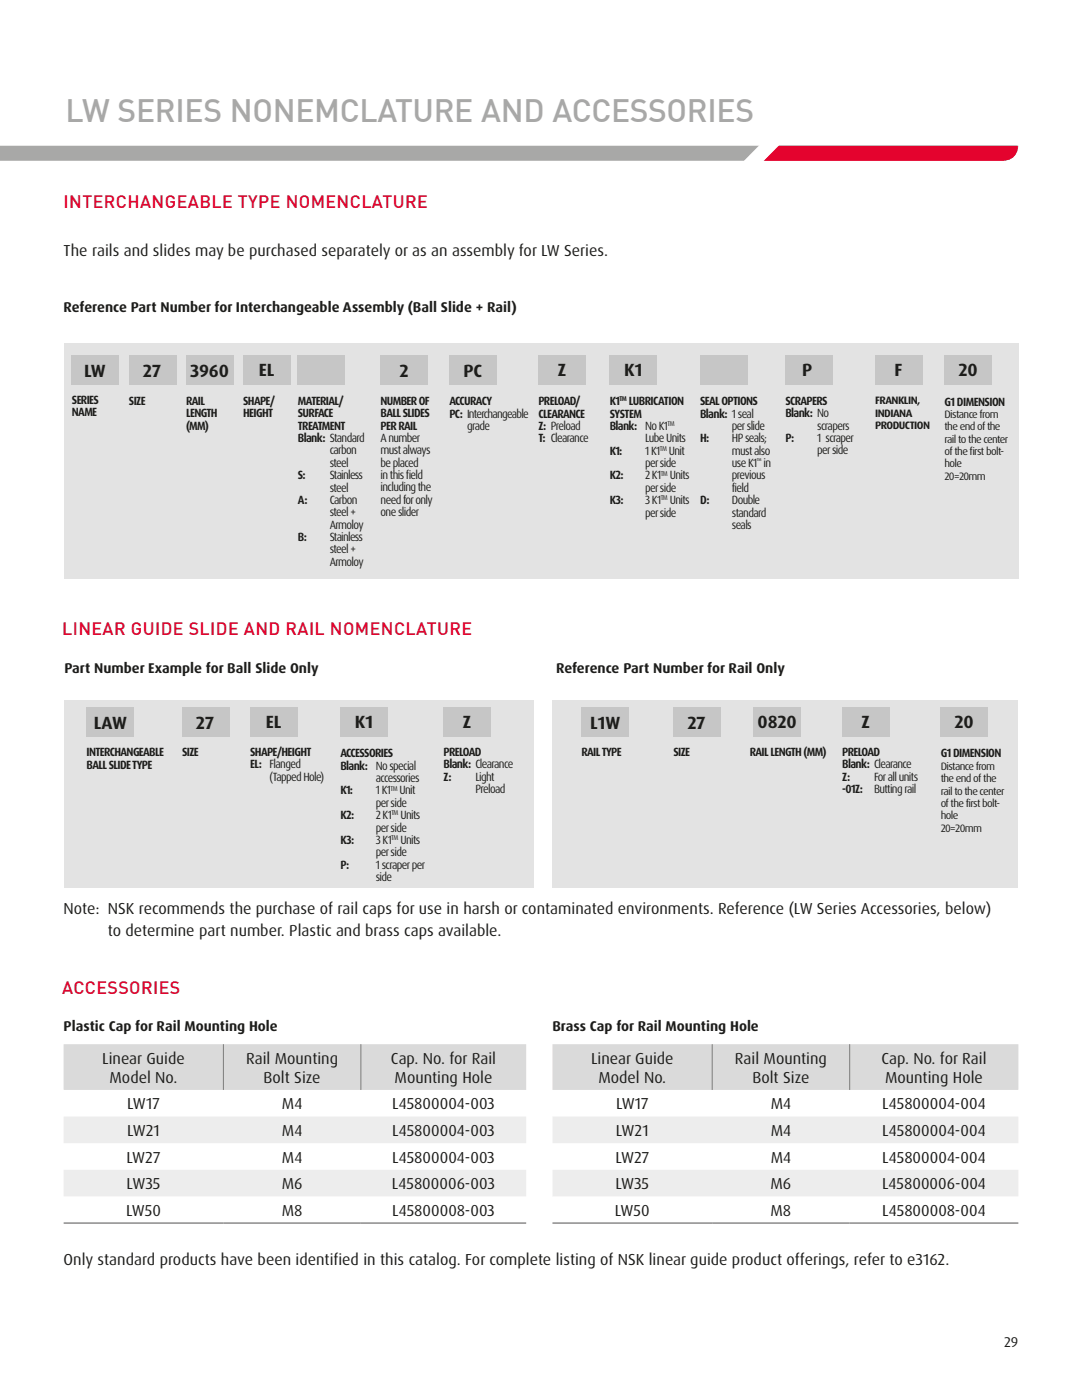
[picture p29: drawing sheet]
<svg xmlns="http://www.w3.org/2000/svg" width="216mm" height="279mm" viewBox="0 0 216 279" stroke-linecap="round" stroke-linejoin="round" font-family="sans-serif">
<defs><g id="words">
<text font-size="6.3" fill="#a8a8a7" x="13.1" y="24.4">LW SERIES NONEMCLATURE AND ACCESSORIES</text>
<g font-size="3.5" fill="#e4032e">
<text x="12.7" y="41.4">INTERCHANGEABLE TYPE NOMENCLATURE</text>
<text x="12.4" y="126.7">LINEAR GUIDE SLIDE AND RAIL NOMENCLATURE</text>
<text x="12.4" y="198.5">ACCESSORIES</text>
</g>
<g font-size="3.5" fill="#1d1d1b">
<text x="16.8" y="75.2">LW</text>
<text x="28.5" y="75.2">27</text>
<text x="37.9" y="75.2">3960</text>
<text x="51.6" y="75">EL</text>
<text x="79.7" y="75.2">2</text>
<text x="92.5" y="75.2">PC</text>
<text x="111.3" y="75.1">Z</text>
<text x="124.5" y="75.1">K1</text>
<text x="160" y="75.1">P</text>
<text x="178.5" y="75.1">F</text>
<text x="191.2" y="75.1">20</text>
<text x="18.7" y="145.5">LAW</text>
<text x="39.1" y="145.5">27</text>
<text x="53" y="145.3">EL</text>
<text x="70.8" y="145.3">K1</text>
<text x="92.4" y="145.3">Z</text>
<text x="117.7" y="145.5">L1W</text>
<text x="137.1" y="145.5">27</text>
<text x="151.2" y="145.3">0820</text>
<text x="171.9" y="145.3">Z</text>
<text x="190.5" y="145.3">20</text>
</g>
<g font-size="3.2" fill="#1d1d1b">
<text x="12.7" y="51">The rails and slides may be purchased separately or as an assembly for LW Series.</text>
<text x="12.7" y="182.5">Note: NSK recommends the purchase of rail caps for use in harsh or contaminated environments. Reference (LW Series Accessories, below)</text>
<text x="21.5" y="186.7">to determine part number. Plastic and brass caps available.</text>
<text x="20.4" y="212.3">Linear Guide</text>
<text x="49.1" y="212.3">Rail Mounting</text>
<text x="78" y="212.3">Cap. No. for Rail</text>
<text x="117.9" y="212.3">Linear Guide</text>
<text x="146.6" y="212.3">Rail Mounting</text>
<text x="175.9" y="212.3">Cap. No. for Rail</text>
<text x="21.9" y="216.1">Model No.</text>
<text x="25.4" y="221.4">LW17</text>
<text x="52.6" y="216.1">Bolt Size</text>
<text x="56.2" y="221.4">M4</text>
<text x="78.3" y="221.4">L45800004-003</text>
<text x="78.7" y="216.1">Mounting Hole</text>
<text x="119.4" y="216.1">Model No.</text>
<text x="122.9" y="221.4">LW17</text>
<text x="150.1" y="216.1">Bolt Size</text>
<text x="153.8" y="221.4">M4</text>
<text x="176.1" y="221.4">L45800004-004</text>
<text x="176.6" y="216.1">Mounting Hole</text>
<text x="25.3" y="226.7">LW21</text>
<text x="56.2" y="226.7">M4</text>
<text x="78.3" y="226.7">L45800004-003</text>
<text x="122.9" y="226.7">LW21</text>
<text x="153.8" y="226.7">M4</text>
<text x="176.1" y="226.7">L45800004-004</text>
<text x="25.3" y="232.1">LW27</text>
<text x="56.2" y="232.1">M4</text>
<text x="78.3" y="232.1">L45800004-003</text>
<text x="122.8" y="232.1">LW27</text>
<text x="153.8" y="232.1">M4</text>
<text x="176.1" y="232.1">L45800004-004</text>
<text x="25.3" y="237.4">LW35</text>
<text x="56.2" y="237.4">M6</text>
<text x="78.2" y="237.4">L45800006-003</text>
<text x="122.8" y="237.4">LW35</text>
<text x="153.7" y="237.4">M6</text>
<text x="176" y="237.4">L45800006-004</text>
<text x="25.2" y="242.7">LW50</text>
<text x="56.2" y="242.7">M8</text>
<text x="78.2" y="242.7">L45800008-003</text>
<text x="122.7" y="242.7">LW50</text>
<text x="153.7" y="242.7">M8</text>
<text x="176" y="242.7">L45800008-004</text>
<text x="12.7" y="252.4">Only standard products have been identified in this catalog. For complete listing of NSK linear guide product offerings, refer to e3162.</text>
</g>
<g font-size="2.8" fill="#1d1d1b">
<text x="12.7" y="62.3">Reference Part Number for Interchangeable Assembly (Ball Slide + Rail)</text>
<text x="12.8" y="134.2">Part Number Example for Ball Slide Only</text>
<text x="111" y="134.2">Reference Part Number for Rail Only</text>
<text x="12.7" y="205.8">Plastic Cap for Rail Mounting Hole</text>
<text x="110.2" y="205.8">Brass Cap for Rail Mounting Hole</text>
<text x="200.3" y="268.9">29</text>
</g>
<g font-size="2.4" fill="#1d1d1b">
<text x="14.4" y="80.6">SERIES</text>
<text x="14.4" y="83.1">NAME</text>
<text x="25.7" y="80.8">SIZE</text>
<text x="37.1" y="80.8">RAIL</text>
<text x="37.1" y="83.3">LENGTH</text>
<text x="48.5" y="80.8">SHAPE/</text>
<text x="48.5" y="83.3">HEIGHT</text>
<text x="59.4" y="80.8">MATERIAL/</text>
<text x="59.4" y="83.3">SURFACE</text>
<text x="75.9" y="80.8">NUMBER OF</text>
<text x="75.9" y="83.3">BALL SLIDES</text>
<text x="89.7" y="80.9">ACCURACY</text>
<text x="89.7" y="83.3">PC: Interchangeable</text>
<text x="107.4" y="80.9">PRELOAD/</text>
<text x="107.4" y="83.3">CLEARANCE</text>
<text x="121.7" y="80.9">K1</text>
<text x="121.7" y="83.3">SYSTEM</text>
<text x="125.5" y="80.9">LUBRICATION</text>
<text x="139.7" y="80.9">SEAL OPTIONS</text>
<text x="139.7" y="83.3">Blank: 1 seal</text>
<text x="156.7" y="80.8">SCRAPERS</text>
<text x="156.7" y="83.3">Blank: No</text>
<text x="188.5" y="80.9">G1 DIMENSION</text>
<text x="37.1" y="85.7">(MM)</text>
<text x="59.4" y="85.8">TREATMENT</text>
<text x="59.4" y="88.2">Blank: Standard</text>
<text x="75.9" y="85.7">PER RAIL</text>
<text x="75.9" y="88.2">A number</text>
<text x="93.2" y="85.8">grade</text>
<text x="107.4" y="85.8">Z: Preload</text>
<text x="107.4" y="88.3">T: Clearance</text>
<text x="121.7" y="85.8">Blank: No K1</text>
<text x="128.7" y="88.3">Lube Units</text>
<text x="139.7" y="88.3">H:</text>
<text x="146" y="88.3">HP seals;</text>
<text x="146.1" y="85.8">perslide</text>
<text x="156.7" y="88.2">P:</text>
<text x="163.1" y="88.2">1 scraper</text>
<text x="163.1" y="85.8">scrapers</text>
<text x="59.4" y="95.6">S:</text>
<text x="65.8" y="95.6">Stainless</text>
<text x="65.8" y="90.7">carbon</text>
<text x="65.8" y="93.2">steel</text>
<text x="75.9" y="90.7">must always</text>
<text x="75.9" y="93.1">be placed</text>
<text x="75.9" y="95.6">in this field</text>
<text x="121.7" y="90.8">K1:</text>
<text x="121.7" y="95.7">K2:</text>
<text x="128.7" y="95.7">2 K1</text>
<text x="128.7" y="93.2">perside</text>
<text x="128.7" y="90.8">1 K1</text>
<text x="133.5" y="90.8">Unit</text>
<text x="133.7" y="95.7">Units</text>
<text x="146.1" y="90.8">must also</text>
<text x="146.1" y="93.2">use K1 in</text>
<text x="146.1" y="95.7">previous</text>
<text x="163.1" y="90.7">perside</text>
<text x="59.4" y="100.6">A:</text>
<text x="65.8" y="100.6">Carbon</text>
<text x="65.8" y="98.1">steel</text>
<text x="75.9" y="98.1">including the</text>
<text x="75.9" y="100.6">need for only</text>
<text x="121.7" y="100.6">K3:</text>
<text x="128.7" y="100.6">3 K1</text>
<text x="128.7" y="98.2">perside</text>
<text x="133.6" y="100.6">Units</text>
<text x="139.7" y="100.6">D:</text>
<text x="146" y="100.6">Double</text>
<text x="146.1" y="98.2">field</text>
<text x="59.4" y="108">B:</text>
<text x="65.8" y="108">Stainless</text>
<text x="65.8" y="103.1">steel +</text>
<text x="65.8" y="105.5">Armoloy</text>
<text x="75.9" y="103">one slider</text>
<text x="128.7" y="103.1">perside</text>
<text x="146.1" y="103.1">standard</text>
<text x="146.1" y="105.6">seals</text>
<text x="65.8" y="110.5">steel +</text>
<text x="65.8" y="112.9">Armoloy</text>
<text x="17.3" y="150.9">INTERCHANGEABLE</text>
<text x="17.3" y="153.4">BALL SLIDE TYPE</text>
<text x="36.3" y="150.9">SIZE</text>
<text x="49.9" y="150.9">SHAPE/HEIGHT</text>
<text x="49.9" y="153.4">EL: Flanged</text>
<text x="53.8" y="155.8">(Tapped Hole)</text>
<text x="67.9" y="151.2">ACCESSORIES</text>
<text x="67.9" y="153.6">Blank: No special</text>
<text x="88.5" y="150.9">PRELOAD</text>
<text x="88.5" y="153.4">Blank: Clearance</text>
<text x="88.5" y="155.8">Z:</text>
<text x="94.9" y="155.8">Light</text>
<text x="116" y="150.9">RAIL TYPE</text>
<text x="134.4" y="150.9">SIZE</text>
<text x="149.6" y="150.9">RAIL LENGTH (MM)</text>
<text x="168.1" y="150.9">PRELOAD</text>
<text x="168.1" y="153.4">Blank: Clearance</text>
<text x="168.1" y="155.8">Z:</text>
<text x="174.4" y="155.8">For all units</text>
<text x="187.7" y="151.2">G1 DIMENSION</text>
<text x="67.9" y="158.6">K1:</text>
<text x="75" y="156.1">accessories</text>
<text x="75" y="161">perside</text>
<text x="75" y="158.6">1 K1</text>
<text x="79.7" y="158.6">Unit</text>
<text x="94.9" y="158.3">Preload</text>
<text x="168.1" y="158.3">-01Z:</text>
<text x="174.4" y="158.3">Butting rail</text>
<text x="67.9" y="163.5">K2:</text>
<text x="75" y="163.5">2 K1</text>
<text x="75" y="166">perside</text>
<text x="79.9" y="163.5">Units</text>
<text x="67.9" y="168.4">K3:</text>
<text x="67.9" y="173.4">P:</text>
<text x="75" y="173.4">1 scraper per</text>
<text x="75" y="168.4">3 K1</text>
<text x="75" y="170.9">perside</text>
<text x="79.9" y="168.4">Units</text>
<text x="75" y="175.8">side</text>
</g>
<g font-size="2.1" fill="#1d1d1b">
<text x="174.6" y="80.7">FRANKLIN,</text>
<text x="174.6" y="83.2">INDIANA</text>
<text x="188.5" y="83.4">Distance from</text>
<text x="174.6" y="85.6">PRODUCTION</text>
<text x="188.5" y="85.9">the end of the</text>
<text x="188.5" y="88.3">rail to the center</text>
<text x="188.5" y="90.8">of the first bolt-</text>
<text x="188.5" y="93.3">hole</text>
<text x="188.5" y="95.7">20=20mm</text>
<text x="187.7" y="153.6">Distance from</text>
<text x="187.7" y="156.1">the end of the</text>
<text x="187.7" y="158.6">rail to the center</text>
<text x="187.7" y="161">of the first bolt-</text>
<text x="187.7" y="163.5">hole</text>
<text x="187.7" y="166">20=20mm</text>
</g>
<g font-size="1.4" fill="#1d1d1b">
<text x="123.6" y="80.1">TM</text>
<text x="131.7" y="90">TM</text>
<text x="133.2" y="85">TM</text>
<text x="131.8" y="94.9">TM</text>
<text x="151" y="92.4">™</text>
<text x="131.8" y="99.8">TM</text>
<text x="77.9" y="157.8">TM</text>
<text x="78.1" y="167.6">TM</text>
<text x="78.1" y="162.7">TM</text>
</g>
</g></defs>
<path d="M151.5 28.4l-4.6 4.5" fill="none" stroke="#fff" stroke-width="1.5" stroke-linecap="butt"/>
<path d="M-.1 29.1h203.3a3 3 0 0 1-3.2 3h-200.1z" fill="#a8a8a7"/>
<path d="M148.8 32.1h2.1l2-1.8 1.9-1.3h48.3v3.1z" fill="#e4032e"/>
<path d="M156.1 26.3l-7.7 7.8" fill="none" stroke="#fff" stroke-width="2.8" stroke-linecap="butt"/>
<path d="M12.7 208.4h31.9v9.1h-31.9zM44.6 208.4h27.4v9.1h-27.4zM72 208.4h33v9.1h-33z" fill="#dadada"/>
<path d="M12.7 222.8h31.9v5.3h-31.9zM44.6 222.8h27.4v5.3h-27.4zM72 222.8h33v5.3h-33zM12.7 233.5h31.9v5.3h-31.9zM44.6 233.5h27.4v5.3h-27.4zM72 233.5h33v5.3h-33z" fill="#ededed"/>
<path d="M44.6 208.4v9.1M72 208.4v9.1" fill="none" stroke="#7c7b7b" stroke-width=".2"/>
<path d="M12.7 244.1h92.3" fill="none" stroke="#7c7b7b" stroke-width=".26"/>
<path d="M110.2 208.4h31.9v9.1h-31.9zM142.1 208.4h27.4v9.1h-27.4zM169.5 208.4h33.7v9.1h-33.7z" fill="#dadada"/>
<path d="M110.2 222.8h31.9v5.3h-31.9zM142.1 222.8h27.4v5.3h-27.4zM169.5 222.8h33.7v5.3h-33.7zM110.2 233.5h31.9v5.3h-31.9zM142.1 233.5h27.4v5.3h-27.4zM169.5 233.5h33.7v5.3h-33.7z" fill="#ededed"/>
<path d="M142.1 208.4v9.1M169.5 208.4v9.1" fill="none" stroke="#7c7b7b" stroke-width=".2"/>
<path d="M110.2 244.1h93" fill="none" stroke="#7c7b7b" stroke-width=".26"/>
<path d="M12.7 68.5h190.5v46.9h-190.5z" fill="#e3e3e3"/>
<g fill="#c6c6c6">
<path d="M14.4 70.9h9.3v5.9h-9.3z"/>
<path d="M25.7 70.9h9.4v5.9h-9.4z"/>
<path d="M37.1 70.9h9.4v5.9h-9.4z"/>
<path d="M48.5 70.9h9.4v5.9h-9.4z"/>
<path d="M59.4 70.9h9.4v5.9h-9.4z"/>
<path d="M75.9 70.8h9.4v6h-9.4z"/>
<path d="M89.7 70.9h9.4v5.9h-9.4z"/>
<path d="M107.4 70.9h9.4v5.9h-9.4z"/>
<path d="M139.7 70.9h9.4v5.9h-9.4z"/>
<path d="M121.7 70.9h9.4v5.9h-9.4z"/>
<path d="M156.7 70.9h9.4v5.9h-9.4z"/>
<path d="M188.5 70.9h9.4v5.9h-9.4z"/>
<path d="M174.6 70.9h9.4v5.9h-9.4z"/>
</g>
<path d="M12.7 139.8h93.7v37.4h-93.7z" fill="#e3e3e3"/>
<g fill="#c6c6c6">
<path d="M17.3 141.1h9.4v6h-9.4z"/>
<path d="M36.3 141.1h9.4v6h-9.4z"/>
<path d="M49.9 141.1h9.4v6h-9.4z"/>
<path d="M88.5 141.1h9.4v6h-9.4z"/>
</g>
<path d="M110.2 139.8h93v37.4h-93z" fill="#e3e3e3"/>
<g fill="#c6c6c6">
<path d="M116 141.1h9.4v6h-9.4z"/>
<path d="M134.4 141.1h9.4v6h-9.4z"/>
<path d="M150.4 141.1h9.4v6h-9.4z"/>
<path d="M168.1 141.1h9.4v6h-9.4z"/>
<path d="M187.7 141.1h9.4v6h-9.4z"/>
<path d="M67.9 141.1h9.4v6h-9.4z"/>
</g>
<use href="#words"/>
</svg>
